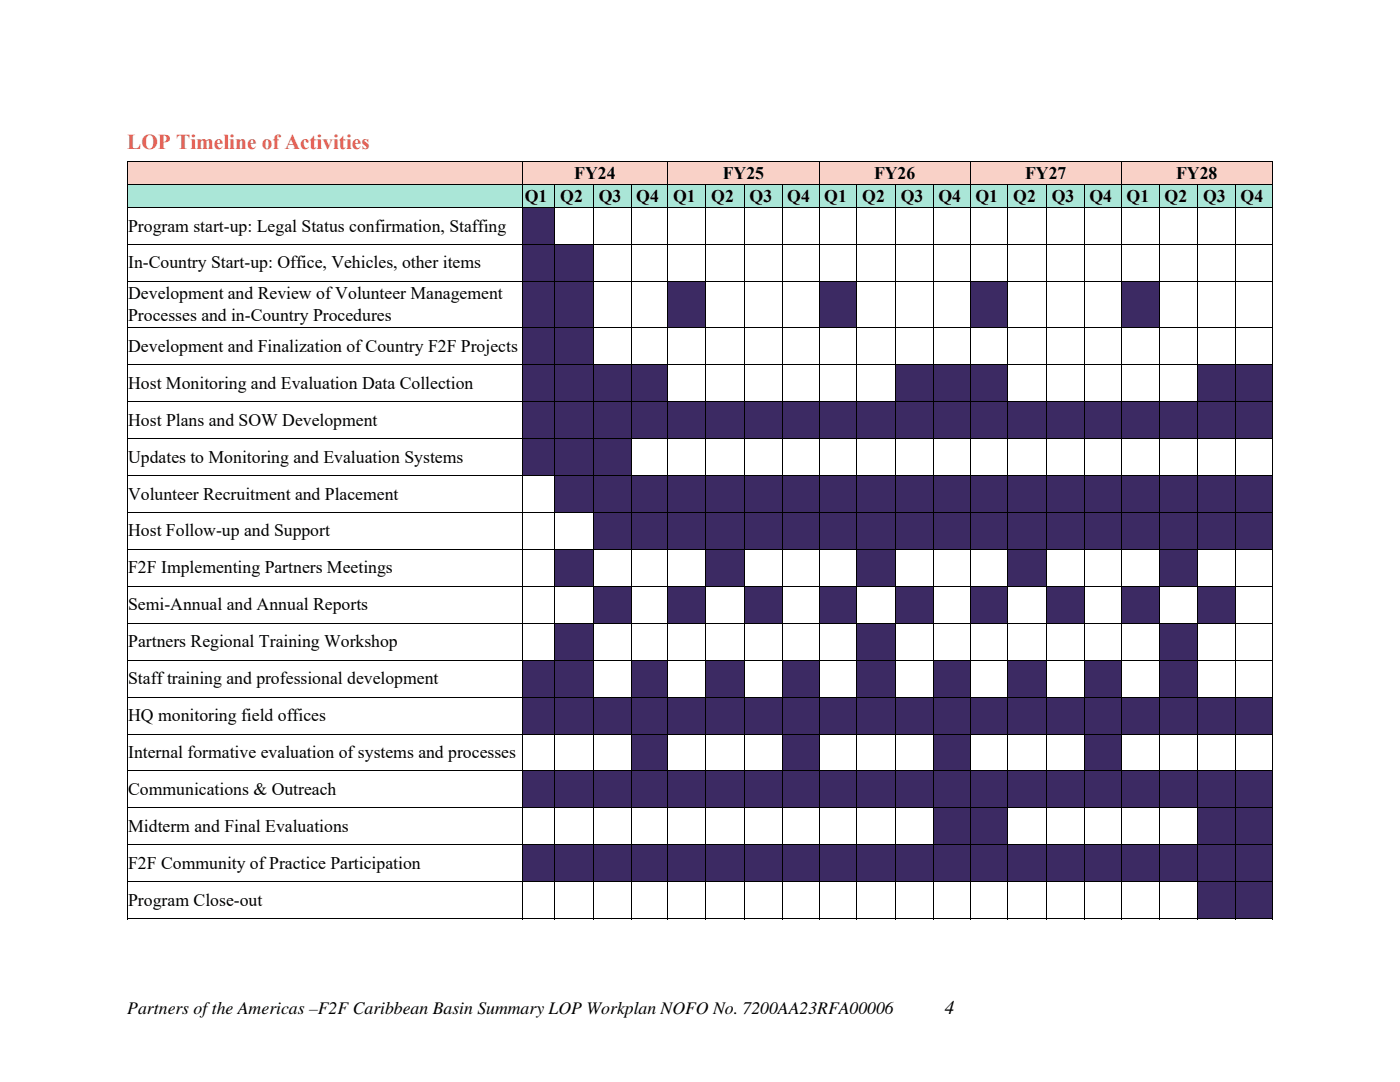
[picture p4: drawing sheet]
<svg xmlns="http://www.w3.org/2000/svg" width="279mm" height="216mm" viewBox="0 0 279 216" stroke-linecap="round" stroke-linejoin="round" font-family="sans-serif">
<defs><g id="words">
<text font-size="4.2" fill="#e46054" x="25.4" y="29.7">LOP Timeline of Activities PLAN TIMELINE OF ACTIVITIES</text>
<text font-size="3.9" x="188.6" y="202.4">4</text>
<g font-size="3.5">
<text x="114.6" y="35.7">FY24</text>
<text x="144.3" y="35.7">FY25</text>
<text x="174.4" y="35.7">FY26</text>
<text x="204.6" y="35.7">FY27</text>
<text x="234.7" y="35.7">FY28</text>
<text x="104.7" y="40.2">Q1</text>
<text x="111.8" y="40.2">Q2</text>
<text x="119.5" y="40.2">Q3</text>
<text x="127" y="40.2">Q4</text>
<text x="134.3" y="40.2">Q1</text>
<text x="141.9" y="40.2">Q2</text>
<text x="149.6" y="40.2">Q3</text>
<text x="157.1" y="40.2">Q4</text>
<text x="164.5" y="40.2">Q1</text>
<text x="172.1" y="40.2">Q2</text>
<text x="179.7" y="40.2">Q3</text>
<text x="187.3" y="40.2">Q4</text>
<text x="194.7" y="40.2">Q1</text>
<text x="202.2" y="40.2">Q2</text>
<text x="209.9" y="40.2">Q3</text>
<text x="217.4" y="40.2">Q4</text>
<text x="224.8" y="40.2">Q1</text>
<text x="232.4" y="40.2">Q2</text>
<text x="240.1" y="40.2">Q3</text>
<text x="247.6" y="40.2">Q4</text>
<text x="25.6" y="46.2">Program start-up: Legal Status confirmation, Staffing</text>
<text x="25.6" y="53.6">In-Country Start-up: Office, Vehicles, other items</text>
<text x="25.6" y="59.7">Development and Review of Volunteer Management</text>
<text x="25.6" y="64.1">Processes and in-Country Procedures</text>
<text x="25.6" y="70.2">Development and Finalization of Country F2F Projects</text>
<text x="25.6" y="77.6">Host Monitoring and Evaluation Data Collection</text>
<text x="25.6" y="84.9">Host Plans and SOW Development</text>
<text x="25.6" y="92.3">Updates to Monitoring and Evaluation Systems</text>
<text x="25.6" y="99.7">Volunteer Recruitment and Placement</text>
<text x="25.6" y="107">Host Follow-up and Support</text>
<text x="25.6" y="114.4">F2F Implementing Partners Meetings</text>
<text x="25.6" y="121.8">Semi-Annual and Annual Reports</text>
<text x="25.6" y="129.2">Partners Regional Training Workshop</text>
<text x="25.6" y="136.5">Staff training and professional development</text>
<text x="25.6" y="143.9">HQ monitoring field offices</text>
<text x="25.6" y="151.3">Internal formative evaluation of systems and processes</text>
<text x="25.6" y="158.6">Communications &amp; Outreach</text>
<text x="25.6" y="166">Midterm and Final Evaluations</text>
<text x="25.6" y="173.4">F2F Community of Practice Participation</text>
<text x="25.6" y="180.8">Program Close-out</text>
<text x="25.4" y="202.4">Partners of the Americas –F2F Caribbean Basin Summary LOP Workplan NOFO No. 7200AA23RFA00006</text>
</g>
</g></defs>
<g fill="#f9d1c7">
<path d="M25.6 32.4h78.5v4.4h-78.5z"/>
<path d="M104.3 32.4h28.9v4.4h-28.9z"/>
<path d="M133.4 32.4h30v4.4h-30z"/>
<path d="M163.6 32.4h30v4.4h-30z"/>
<path d="M193.7 32.4h30v4.4h-30z"/>
<path d="M223.9 32.4h29.9v4.4h-29.9z"/>
</g>
<path d="M25.4 32.2h.2v.2h-.2zM253.8 32.2h.2v.2h-.2z" fill="#000"/>
<path d="M25.4 32.3h228.6M25.5 32.4v4.4M104.2 32.4v4.4M133.3 32.4v4.4M163.5 32.4v4.4M193.7 32.4v4.4M223.8 32.4v4.4M253.9 32.4v4.4" fill="none" stroke="#000" stroke-width=".2"/>
<g fill="#aae6d7">
<path d="M25.6 36.9h78.5v4.4h-78.5z"/>
<path d="M104.3 36.9h6.3v4.4h-6.3z"/>
<path d="M110.8 36.9h7.5v4.4h-7.5z"/>
<path d="M118.5 36.9h7.5v4.4h-7.5z"/>
<path d="M126.1 36.9h7.1v4.4h-7.1z"/>
<path d="M133.4 36.9h7.3v4.4h-7.3z"/>
<path d="M140.9 36.9h7.5v4.4h-7.5z"/>
<path d="M148.6 36.9h7.5v4.4h-7.5z"/>
<path d="M156.3 36.9h7.1v4.4h-7.1z"/>
<path d="M163.6 36.9h7.3v4.4h-7.3z"/>
<path d="M171 36.9h7.5v4.4h-7.5z"/>
<path d="M178.7 36.9h7.5v4.4h-7.5z"/>
<path d="M186.4 36.9h7.2v4.4h-7.2z"/>
<path d="M193.7 36.9h7.3v4.4h-7.3z"/>
<path d="M201.2 36.9h7.5v4.4h-7.5z"/>
<path d="M208.9 36.9h7.5v4.4h-7.5z"/>
<path d="M216.5 36.9h7.2v4.4h-7.2z"/>
<path d="M223.9 36.9h7.3v4.4h-7.3z"/>
<path d="M231.4 36.9h7.5v4.4h-7.5z"/>
<path d="M239.1 36.9h7.4v4.4h-7.4z"/>
<path d="M246.7 36.9h7.1v4.4h-7.1z"/>
</g>
<g fill="none" stroke="#000" stroke-width=".2">
<path d="M25.4 36.9h228.6M25.5 36.9v4.4M104.2 36.9v4.4M110.7 36.9v4.4M118.4 36.9v4.4M126 36.9v4.4M133.3 36.9v4.4M140.8 36.9v4.4M148.5 36.9v4.4M156.2 36.9v4.4M163.5 36.9v4.4M171 36.9v4.4"/>
<path d="M178.6 36.9v4.4M186.3 36.9v4.4M193.7 36.9v4.4M201.1 36.9v4.4M208.8 36.9v4.4M216.5 36.9v4.4M223.8 36.9v4.4M231.3 36.9v4.4M239 36.9v4.4M246.7 36.9v4.4M253.9 36.9v4.4"/>
</g>
<g fill="#3c2a63">
<path d="M104.3 41.5h6.3v7.2h-6.3z"/>
<path d="M104.3 42.9h6.3v4.4h-6.3z"/>
</g>
<g fill="none" stroke="#000" stroke-width=".2">
<path d="M25.4 41.4h228.6M25.5 41.5v7.2M104.2 41.5v7.2M110.7 41.5v7.2M118.4 41.5v7.2M126 41.5v7.2M133.3 41.5v7.2M140.8 41.5v7.2M148.5 41.5v7.2M156.2 41.5v7.2M163.5 41.5v7.2M171 41.5v7.2"/>
<path d="M178.6 41.5v7.2M186.3 41.5v7.2M193.7 41.5v7.2M201.1 41.5v7.2M208.8 41.5v7.2M216.5 41.5v7.2M223.8 41.5v7.2M231.3 41.5v7.2M239 41.5v7.2M246.7 41.5v7.2M253.9 41.5v7.2"/>
</g>
<g fill="#3c2a63">
<path d="M104.3 48.9h6.3v7.2h-6.3z"/>
<path d="M104.3 50.3h6.3v4.4h-6.3z"/>
<path d="M110.8 48.9h7.5v7.2h-7.5z"/>
<path d="M110.8 50.3h7.5v4.4h-7.5z"/>
</g>
<g fill="none" stroke="#000" stroke-width=".2">
<path d="M25.4 48.8h228.6M25.5 48.9v7.2M104.2 48.9v7.2M110.7 48.9v7.2M118.4 48.9v7.2M126 48.9v7.2M133.3 48.9v7.2M140.8 48.9v7.2M148.5 48.9v7.2M156.2 48.9v7.2M163.5 48.9v7.2M171 48.9v7.2"/>
<path d="M178.6 48.9v7.2M186.3 48.9v7.2M193.7 48.9v7.2M201.1 48.9v7.2M208.8 48.9v7.2M216.5 48.9v7.2M223.8 48.9v7.2M231.3 48.9v7.2M239 48.9v7.2M246.7 48.9v7.2M253.9 48.9v7.2"/>
</g>
<g fill="#3c2a63">
<path d="M104.3 56.2h6.3v9.1h-6.3z"/>
<path d="M104.3 58.6h6.3v4.3h-6.3z"/>
<path d="M110.8 56.2h7.5v9.1h-7.5z"/>
<path d="M110.8 58.6h7.5v4.3h-7.5z"/>
<path d="M133.4 56.2h7.3v9.1h-7.3z"/>
<path d="M133.4 58.6h7.3v4.3h-7.3z"/>
<path d="M163.6 56.2h7.3v9.1h-7.3z"/>
<path d="M163.6 58.6h7.3v4.3h-7.3z"/>
<path d="M193.7 56.2h7.3v9.1h-7.3z"/>
<path d="M193.7 58.6h7.3v4.3h-7.3z"/>
<path d="M223.9 56.2h7.3v9.1h-7.3z"/>
<path d="M223.9 58.6h7.3v4.3h-7.3z"/>
</g>
<g fill="none" stroke="#000" stroke-width=".2">
<path d="M25.4 56.2h228.6M25.5 56.2v9.1M104.2 56.2v9.1M110.7 56.2v9.1M118.4 56.2v9.1M126 56.2v9.1M133.3 56.2v9.1M140.8 56.2v9.1M148.5 56.2v9.1M156.2 56.2v9.1M163.5 56.2v9.1M171 56.2v9.1"/>
<path d="M178.6 56.2v9.1M186.3 56.2v9.1M193.7 56.2v9.1M201.1 56.2v9.1M208.8 56.2v9.1M216.5 56.2v9.1M223.8 56.2v9.1M231.3 56.2v9.1M239 56.2v9.1M246.7 56.2v9.1M253.9 56.2v9.1"/>
</g>
<g fill="#3c2a63">
<path d="M104.3 65.5h6.3v7.2h-6.3z"/>
<path d="M104.3 66.9h6.3v4.3h-6.3z"/>
<path d="M110.8 65.5h7.5v7.2h-7.5z"/>
<path d="M110.8 66.9h7.5v4.3h-7.5z"/>
</g>
<g fill="none" stroke="#000" stroke-width=".2">
<path d="M25.4 65.4h228.6M25.5 65.4v7.3M104.2 65.4v7.3M110.7 65.4v7.3M118.4 65.4v7.3M126 65.4v7.3M133.3 65.4v7.3M140.8 65.4v7.3M148.5 65.4v7.3M156.2 65.4v7.3M163.5 65.4v7.3M171 65.4v7.3"/>
<path d="M178.6 65.4v7.3M186.3 65.4v7.3M193.7 65.4v7.3M201.1 65.4v7.3M208.8 65.4v7.3M216.5 65.4v7.3M223.8 65.4v7.3M231.3 65.4v7.3M239 65.4v7.3M246.7 65.4v7.3M253.9 65.4v7.3"/>
</g>
<g fill="#3c2a63">
<path d="M104.3 72.8h6.3v7.2h-6.3z"/>
<path d="M104.3 74.3h6.3v4.3h-6.3z"/>
<path d="M110.8 72.8h7.5v7.2h-7.5z"/>
<path d="M110.8 74.3h7.5v4.3h-7.5z"/>
<path d="M118.5 72.8h7.5v7.2h-7.5z"/>
<path d="M118.5 74.3h7.5v4.3h-7.5z"/>
<path d="M126.1 72.8h7.1v7.2h-7.1z"/>
<path d="M126.1 74.3h7.1v4.3h-7.1z"/>
<path d="M178.7 72.8h7.5v7.2h-7.5z"/>
<path d="M178.7 74.3h7.5v4.3h-7.5z"/>
<path d="M186.4 72.8h7.2v7.2h-7.2z"/>
<path d="M186.4 74.3h7.2v4.3h-7.2z"/>
<path d="M193.7 72.8h7.3v7.2h-7.3z"/>
<path d="M193.7 74.3h7.3v4.3h-7.3z"/>
<path d="M239.1 72.8h7.4v7.2h-7.4z"/>
<path d="M239.1 74.3h7.4v4.3h-7.4z"/>
<path d="M246.7 72.8h7.1v7.2h-7.1z"/>
<path d="M246.7 74.3h7.1v4.3h-7.1z"/>
</g>
<g fill="none" stroke="#000" stroke-width=".2">
<path d="M25.4 72.7h228.6M25.5 72.8v7.2M104.2 72.8v7.2M110.7 72.8v7.2M118.4 72.8v7.2M126 72.8v7.2M133.3 72.8v7.2M140.8 72.8v7.2M148.5 72.8v7.2M156.2 72.8v7.2M163.5 72.8v7.2M171 72.8v7.2"/>
<path d="M178.6 72.8v7.2M186.3 72.8v7.2M193.7 72.8v7.2M201.1 72.8v7.2M208.8 72.8v7.2M216.5 72.8v7.2M223.8 72.8v7.2M231.3 72.8v7.2M239 72.8v7.2M246.7 72.8v7.2M253.9 72.8v7.2"/>
</g>
<g fill="#3c2a63">
<path d="M104.3 80.2h6.3v7.2h-6.3z"/>
<path d="M104.3 81.6h6.3v4.4h-6.3z"/>
<path d="M110.8 80.2h7.5v7.2h-7.5z"/>
<path d="M110.8 81.6h7.5v4.4h-7.5z"/>
<path d="M118.5 80.2h7.5v7.2h-7.5z"/>
<path d="M118.5 81.6h7.5v4.4h-7.5z"/>
<path d="M126.1 80.2h7.1v7.2h-7.1z"/>
<path d="M126.1 81.6h7.1v4.4h-7.1z"/>
<path d="M133.4 80.2h7.3v7.2h-7.3z"/>
<path d="M133.4 81.6h7.3v4.4h-7.3z"/>
<path d="M140.9 80.2h7.5v7.2h-7.5z"/>
<path d="M140.9 81.6h7.5v4.4h-7.5z"/>
<path d="M148.6 80.2h7.5v7.2h-7.5z"/>
<path d="M148.6 81.6h7.5v4.4h-7.5z"/>
<path d="M156.3 80.2h7.1v7.2h-7.1z"/>
<path d="M156.3 81.6h7.1v4.4h-7.1z"/>
<path d="M163.6 80.2h7.3v7.2h-7.3z"/>
<path d="M163.6 81.6h7.3v4.4h-7.3z"/>
<path d="M171 80.2h7.5v7.2h-7.5z"/>
<path d="M171 81.6h7.5v4.4h-7.5z"/>
<path d="M178.7 80.2h7.5v7.2h-7.5z"/>
<path d="M178.7 81.6h7.5v4.4h-7.5z"/>
<path d="M186.4 80.2h7.2v7.2h-7.2z"/>
<path d="M186.4 81.6h7.2v4.4h-7.2z"/>
<path d="M193.7 80.2h7.3v7.2h-7.3z"/>
<path d="M193.7 81.6h7.3v4.4h-7.3z"/>
<path d="M201.2 80.2h7.5v7.2h-7.5z"/>
<path d="M201.2 81.6h7.5v4.4h-7.5z"/>
<path d="M208.9 80.2h7.5v7.2h-7.5z"/>
<path d="M208.9 81.6h7.5v4.4h-7.5z"/>
<path d="M216.5 80.2h7.2v7.2h-7.2z"/>
<path d="M216.5 81.6h7.2v4.4h-7.2z"/>
<path d="M223.9 80.2h7.3v7.2h-7.3z"/>
<path d="M223.9 81.6h7.3v4.4h-7.3z"/>
<path d="M231.4 80.2h7.5v7.2h-7.5z"/>
<path d="M231.4 81.6h7.5v4.4h-7.5z"/>
<path d="M239.1 80.2h7.4v7.2h-7.4z"/>
<path d="M239.1 81.6h7.4v4.4h-7.4z"/>
<path d="M246.7 80.2h7.1v7.2h-7.1z"/>
<path d="M246.7 81.6h7.1v4.4h-7.1z"/>
</g>
<g fill="none" stroke="#000" stroke-width=".2">
<path d="M25.4 80.1h228.6M25.5 80.2v7.2M104.2 80.2v7.2M110.7 80.2v7.2M118.4 80.2v7.2M126 80.2v7.2M133.3 80.2v7.2M140.8 80.2v7.2M148.5 80.2v7.2M156.2 80.2v7.2M163.5 80.2v7.2M171 80.2v7.2"/>
<path d="M178.6 80.2v7.2M186.3 80.2v7.2M193.7 80.2v7.2M201.1 80.2v7.2M208.8 80.2v7.2M216.5 80.2v7.2M223.8 80.2v7.2M231.3 80.2v7.2M239 80.2v7.2M246.7 80.2v7.2M253.9 80.2v7.2"/>
</g>
<g fill="#3c2a63">
<path d="M104.3 87.6h6.3v7.2h-6.3z"/>
<path d="M104.3 89h6.3v4.4h-6.3z"/>
<path d="M110.8 87.6h7.5v7.2h-7.5z"/>
<path d="M110.8 89h7.5v4.4h-7.5z"/>
<path d="M118.5 87.6h7.5v7.2h-7.5z"/>
<path d="M118.5 89h7.5v4.4h-7.5z"/>
</g>
<g fill="none" stroke="#000" stroke-width=".2">
<path d="M25.4 87.5h228.6M25.5 87.6v7.2M104.2 87.6v7.2M110.7 87.6v7.2M118.4 87.6v7.2M126 87.6v7.2M133.3 87.6v7.2M140.8 87.6v7.2M148.5 87.6v7.2M156.2 87.6v7.2M163.5 87.6v7.2M171 87.6v7.2"/>
<path d="M178.6 87.6v7.2M186.3 87.6v7.2M193.7 87.6v7.2M201.1 87.6v7.2M208.8 87.6v7.2M216.5 87.6v7.2M223.8 87.6v7.2M231.3 87.6v7.2M239 87.6v7.2M246.7 87.6v7.2M253.9 87.6v7.2"/>
</g>
<g fill="#3c2a63">
<path d="M110.8 95h7.5v7.2h-7.5z"/>
<path d="M110.8 96.4h7.5v4.4h-7.5z"/>
<path d="M118.5 95h7.5v7.2h-7.5z"/>
<path d="M118.5 96.4h7.5v4.4h-7.5z"/>
<path d="M126.1 95h7.1v7.2h-7.1z"/>
<path d="M126.1 96.4h7.1v4.4h-7.1z"/>
<path d="M133.4 95h7.3v7.2h-7.3z"/>
<path d="M133.4 96.4h7.3v4.4h-7.3z"/>
<path d="M140.9 95h7.5v7.2h-7.5z"/>
<path d="M140.9 96.4h7.5v4.4h-7.5z"/>
<path d="M148.6 95h7.5v7.2h-7.5z"/>
<path d="M148.6 96.4h7.5v4.4h-7.5z"/>
<path d="M156.3 95h7.1v7.2h-7.1z"/>
<path d="M156.3 96.4h7.1v4.4h-7.1z"/>
<path d="M163.6 95h7.3v7.2h-7.3z"/>
<path d="M163.6 96.4h7.3v4.4h-7.3z"/>
<path d="M171 95h7.5v7.2h-7.5z"/>
<path d="M171 96.4h7.5v4.4h-7.5z"/>
<path d="M178.7 95h7.5v7.2h-7.5z"/>
<path d="M178.7 96.4h7.5v4.4h-7.5z"/>
<path d="M186.4 95h7.2v7.2h-7.2z"/>
<path d="M186.4 96.4h7.2v4.4h-7.2z"/>
<path d="M193.7 95h7.3v7.2h-7.3z"/>
<path d="M193.7 96.4h7.3v4.4h-7.3z"/>
<path d="M201.2 95h7.5v7.2h-7.5z"/>
<path d="M201.2 96.4h7.5v4.4h-7.5z"/>
<path d="M208.9 95h7.5v7.2h-7.5z"/>
<path d="M208.9 96.4h7.5v4.4h-7.5z"/>
<path d="M216.5 95h7.2v7.2h-7.2z"/>
<path d="M216.5 96.4h7.2v4.4h-7.2z"/>
<path d="M223.9 95h7.3v7.2h-7.3z"/>
<path d="M223.9 96.4h7.3v4.4h-7.3z"/>
<path d="M231.4 95h7.5v7.2h-7.5z"/>
<path d="M231.4 96.4h7.5v4.4h-7.5z"/>
<path d="M239.1 95h7.4v7.2h-7.4z"/>
<path d="M239.1 96.4h7.4v4.4h-7.4z"/>
<path d="M246.7 95h7.1v7.2h-7.1z"/>
<path d="M246.7 96.4h7.1v4.4h-7.1z"/>
</g>
<g fill="none" stroke="#000" stroke-width=".2">
<path d="M25.4 94.9h228.6M25.5 95v7.2M104.2 95v7.2M110.7 95v7.2M118.4 95v7.2M126 95v7.2M133.3 95v7.2M140.8 95v7.2M148.5 95v7.2M156.2 95v7.2M163.5 95v7.2M171 95v7.2"/>
<path d="M178.6 95v7.2M186.3 95v7.2M193.7 95v7.2M201.1 95v7.2M208.8 95v7.2M216.5 95v7.2M223.8 95v7.2M231.3 95v7.2M239 95v7.2M246.7 95v7.2M253.9 95v7.2"/>
</g>
<g fill="#3c2a63">
<path d="M118.5 102.3h7.5v7.2h-7.5z"/>
<path d="M118.5 103.7h7.5v4.4h-7.5z"/>
<path d="M126.1 102.3h7.1v7.2h-7.1z"/>
<path d="M126.1 103.7h7.1v4.4h-7.1z"/>
<path d="M133.4 102.3h7.3v7.2h-7.3z"/>
<path d="M133.4 103.7h7.3v4.4h-7.3z"/>
<path d="M140.9 102.3h7.5v7.2h-7.5z"/>
<path d="M140.9 103.7h7.5v4.4h-7.5z"/>
<path d="M148.6 102.3h7.5v7.2h-7.5z"/>
<path d="M148.6 103.7h7.5v4.4h-7.5z"/>
<path d="M156.3 102.3h7.1v7.2h-7.1z"/>
<path d="M156.3 103.7h7.1v4.4h-7.1z"/>
<path d="M163.6 102.3h7.3v7.2h-7.3z"/>
<path d="M163.6 103.7h7.3v4.4h-7.3z"/>
<path d="M171 102.3h7.5v7.2h-7.5z"/>
<path d="M171 103.7h7.5v4.4h-7.5z"/>
<path d="M178.7 102.3h7.5v7.2h-7.5z"/>
<path d="M178.7 103.7h7.5v4.4h-7.5z"/>
<path d="M186.4 102.3h7.2v7.2h-7.2z"/>
<path d="M186.4 103.7h7.2v4.4h-7.2z"/>
<path d="M193.7 102.3h7.3v7.2h-7.3z"/>
<path d="M193.7 103.7h7.3v4.4h-7.3z"/>
<path d="M201.2 102.3h7.5v7.2h-7.5z"/>
<path d="M201.2 103.7h7.5v4.4h-7.5z"/>
<path d="M208.9 102.3h7.5v7.2h-7.5z"/>
<path d="M208.9 103.7h7.5v4.4h-7.5z"/>
<path d="M216.5 102.3h7.2v7.2h-7.2z"/>
<path d="M216.5 103.7h7.2v4.4h-7.2z"/>
<path d="M223.9 102.3h7.3v7.2h-7.3z"/>
<path d="M223.9 103.7h7.3v4.4h-7.3z"/>
<path d="M231.4 102.3h7.5v7.2h-7.5z"/>
<path d="M231.4 103.7h7.5v4.4h-7.5z"/>
<path d="M239.1 102.3h7.4v7.2h-7.4z"/>
<path d="M239.1 103.7h7.4v4.4h-7.4z"/>
<path d="M246.7 102.3h7.1v7.2h-7.1z"/>
<path d="M246.7 103.7h7.1v4.4h-7.1z"/>
</g>
<g fill="none" stroke="#000" stroke-width=".2">
<path d="M25.4 102.2h228.6M25.5 102.3v7.2M104.2 102.3v7.2M110.7 102.3v7.2M118.4 102.3v7.2M126 102.3v7.2M133.3 102.3v7.2M140.8 102.3v7.2M148.5 102.3v7.2M156.2 102.3v7.2M163.5 102.3v7.2M171 102.3v7.2"/>
<path d="M178.6 102.3v7.2M186.3 102.3v7.2M193.7 102.3v7.2M201.1 102.3v7.2M208.8 102.3v7.2M216.5 102.3v7.2M223.8 102.3v7.2M231.3 102.3v7.2M239 102.3v7.2M246.7 102.3v7.2M253.9 102.3v7.2"/>
</g>
<g fill="#3c2a63">
<path d="M110.8 109.7h7.5v7.2h-7.5z"/>
<path d="M110.8 111.1h7.5v4.4h-7.5z"/>
<path d="M140.9 109.7h7.5v7.2h-7.5z"/>
<path d="M140.9 111.1h7.5v4.4h-7.5z"/>
<path d="M171 109.7h7.5v7.2h-7.5z"/>
<path d="M171 111.1h7.5v4.4h-7.5z"/>
<path d="M201.2 109.7h7.5v7.2h-7.5z"/>
<path d="M201.2 111.1h7.5v4.4h-7.5z"/>
<path d="M231.4 109.7h7.5v7.2h-7.5z"/>
<path d="M231.4 111.1h7.5v4.4h-7.5z"/>
</g>
<g fill="none" stroke="#000" stroke-width=".2">
<path d="M25.4 109.6h228.6M25.5 109.7v7.2M104.2 109.7v7.2M110.7 109.7v7.2M118.4 109.7v7.2M126 109.7v7.2M133.3 109.7v7.2M140.8 109.7v7.2M148.5 109.7v7.2M156.2 109.7v7.2M163.5 109.7v7.2M171 109.7v7.2"/>
<path d="M178.6 109.7v7.2M186.3 109.7v7.2M193.7 109.7v7.2M201.1 109.7v7.2M208.8 109.7v7.2M216.5 109.7v7.2M223.8 109.7v7.2M231.3 109.7v7.2M239 109.7v7.2M246.7 109.7v7.2M253.9 109.7v7.2"/>
</g>
<g fill="#3c2a63">
<path d="M118.5 117.1h7.5v7.2h-7.5z"/>
<path d="M118.5 118.5h7.5v4.4h-7.5z"/>
<path d="M133.4 117.1h7.3v7.2h-7.3z"/>
<path d="M133.4 118.5h7.3v4.4h-7.3z"/>
<path d="M148.6 117.1h7.5v7.2h-7.5z"/>
<path d="M148.6 118.5h7.5v4.4h-7.5z"/>
<path d="M163.6 117.1h7.3v7.2h-7.3z"/>
<path d="M163.6 118.5h7.3v4.4h-7.3z"/>
<path d="M178.7 117.1h7.5v7.2h-7.5z"/>
<path d="M178.7 118.5h7.5v4.4h-7.5z"/>
<path d="M193.7 117.1h7.3v7.2h-7.3z"/>
<path d="M193.7 118.5h7.3v4.4h-7.3z"/>
<path d="M208.9 117.1h7.5v7.2h-7.5z"/>
<path d="M208.9 118.5h7.5v4.4h-7.5z"/>
<path d="M223.9 117.1h7.3v7.2h-7.3z"/>
<path d="M223.9 118.5h7.3v4.4h-7.3z"/>
<path d="M239.1 117.1h7.4v7.2h-7.4z"/>
<path d="M239.1 118.5h7.4v4.4h-7.4z"/>
</g>
<g fill="none" stroke="#000" stroke-width=".2">
<path d="M25.4 117h228.6M25.5 117.1v7.2M104.2 117.1v7.2M110.7 117.1v7.2M118.4 117.1v7.2M126 117.1v7.2M133.3 117.1v7.2M140.8 117.1v7.2M148.5 117.1v7.2M156.2 117.1v7.2M163.5 117.1v7.2M171 117.1v7.2"/>
<path d="M178.6 117.1v7.2M186.3 117.1v7.2M193.7 117.1v7.2M201.1 117.1v7.2M208.8 117.1v7.2M216.5 117.1v7.2M223.8 117.1v7.2M231.3 117.1v7.2M239 117.1v7.2M246.7 117.1v7.2M253.9 117.1v7.2"/>
</g>
<g fill="#3c2a63">
<path d="M110.8 124.4h7.5v7.2h-7.5z"/>
<path d="M110.8 125.9h7.5v4.3h-7.5z"/>
<path d="M171 124.4h7.5v7.2h-7.5z"/>
<path d="M171 125.9h7.5v4.3h-7.5z"/>
<path d="M231.4 124.4h7.5v7.2h-7.5z"/>
<path d="M231.4 125.9h7.5v4.3h-7.5z"/>
</g>
<g fill="none" stroke="#000" stroke-width=".2">
<path d="M25.4 124.4h228.6M25.5 124.4v7.2M104.2 124.4v7.2M110.7 124.4v7.2M118.4 124.4v7.2M126 124.4v7.2M133.3 124.4v7.2M140.8 124.4v7.2M148.5 124.4v7.2M156.2 124.4v7.2M163.5 124.4v7.2M171 124.4v7.2"/>
<path d="M178.6 124.4v7.2M186.3 124.4v7.2M193.7 124.4v7.2M201.1 124.4v7.2M208.8 124.4v7.2M216.5 124.4v7.2M223.8 124.4v7.2M231.3 124.4v7.2M239 124.4v7.2M246.7 124.4v7.2M253.9 124.4v7.2"/>
</g>
<g fill="#3c2a63">
<path d="M104.3 131.8h6.3v7.2h-6.3z"/>
<path d="M104.3 133.2h6.3v4.4h-6.3z"/>
<path d="M110.8 131.8h7.5v7.2h-7.5z"/>
<path d="M110.8 133.2h7.5v4.4h-7.5z"/>
<path d="M126.1 131.8h7.1v7.2h-7.1z"/>
<path d="M126.1 133.2h7.1v4.4h-7.1z"/>
<path d="M140.9 131.8h7.5v7.2h-7.5z"/>
<path d="M140.9 133.2h7.5v4.4h-7.5z"/>
<path d="M156.3 131.8h7.1v7.2h-7.1z"/>
<path d="M156.3 133.2h7.1v4.4h-7.1z"/>
<path d="M171 131.8h7.5v7.2h-7.5z"/>
<path d="M171 133.2h7.5v4.4h-7.5z"/>
<path d="M186.4 131.8h7.2v7.2h-7.2z"/>
<path d="M186.4 133.2h7.2v4.4h-7.2z"/>
<path d="M201.2 131.8h7.5v7.2h-7.5z"/>
<path d="M201.2 133.2h7.5v4.4h-7.5z"/>
<path d="M216.5 131.8h7.2v7.2h-7.2z"/>
<path d="M216.5 133.2h7.2v4.4h-7.2z"/>
<path d="M231.4 131.8h7.5v7.2h-7.5z"/>
<path d="M231.4 133.2h7.5v4.4h-7.5z"/>
</g>
<g fill="none" stroke="#000" stroke-width=".2">
<path d="M25.4 131.7h228.6M25.5 131.8v7.2M104.2 131.8v7.2M110.7 131.8v7.2M118.4 131.8v7.2M126 131.8v7.2M133.3 131.8v7.2M140.8 131.8v7.2M148.5 131.8v7.2M156.2 131.8v7.2M163.5 131.8v7.2M171 131.8v7.2"/>
<path d="M178.6 131.8v7.2M186.3 131.8v7.2M193.7 131.8v7.2M201.1 131.8v7.2M208.8 131.8v7.2M216.5 131.8v7.2M223.8 131.8v7.2M231.3 131.8v7.2M239 131.8v7.2M246.7 131.8v7.2M253.9 131.8v7.2"/>
</g>
<g fill="#3c2a63">
<path d="M104.3 139.2h6.3v7.2h-6.3z"/>
<path d="M104.3 140.6h6.3v4.4h-6.3z"/>
<path d="M110.8 139.2h7.5v7.2h-7.5z"/>
<path d="M110.8 140.6h7.5v4.4h-7.5z"/>
<path d="M118.5 139.2h7.5v7.2h-7.5z"/>
<path d="M118.5 140.6h7.5v4.4h-7.5z"/>
<path d="M126.1 139.2h7.1v7.2h-7.1z"/>
<path d="M126.1 140.6h7.1v4.4h-7.1z"/>
<path d="M133.4 139.2h7.3v7.2h-7.3z"/>
<path d="M133.4 140.6h7.3v4.4h-7.3z"/>
<path d="M140.9 139.2h7.5v7.2h-7.5z"/>
<path d="M140.9 140.6h7.5v4.4h-7.5z"/>
<path d="M148.6 139.2h7.5v7.2h-7.5z"/>
<path d="M148.6 140.6h7.5v4.4h-7.5z"/>
<path d="M156.3 139.2h7.1v7.2h-7.1z"/>
<path d="M156.3 140.6h7.1v4.4h-7.1z"/>
<path d="M163.6 139.2h7.3v7.2h-7.3z"/>
<path d="M163.6 140.6h7.3v4.4h-7.3z"/>
<path d="M171 139.2h7.5v7.2h-7.5z"/>
<path d="M171 140.6h7.5v4.4h-7.5z"/>
<path d="M178.7 139.2h7.5v7.2h-7.5z"/>
<path d="M178.7 140.6h7.5v4.4h-7.5z"/>
<path d="M186.4 139.2h7.2v7.2h-7.2z"/>
<path d="M186.4 140.6h7.2v4.4h-7.2z"/>
<path d="M193.7 139.2h7.3v7.2h-7.3z"/>
<path d="M193.7 140.6h7.3v4.4h-7.3z"/>
<path d="M201.2 139.2h7.5v7.2h-7.5z"/>
<path d="M201.2 140.6h7.5v4.4h-7.5z"/>
<path d="M208.9 139.2h7.5v7.2h-7.5z"/>
<path d="M208.9 140.6h7.5v4.4h-7.5z"/>
<path d="M216.5 139.2h7.2v7.2h-7.2z"/>
<path d="M216.5 140.6h7.2v4.4h-7.2z"/>
<path d="M223.9 139.2h7.3v7.2h-7.3z"/>
<path d="M223.9 140.6h7.3v4.4h-7.3z"/>
<path d="M231.4 139.2h7.5v7.2h-7.5z"/>
<path d="M231.4 140.6h7.5v4.4h-7.5z"/>
<path d="M239.1 139.2h7.4v7.2h-7.4z"/>
<path d="M239.1 140.6h7.4v4.4h-7.4z"/>
<path d="M246.7 139.2h7.1v7.2h-7.1z"/>
<path d="M246.7 140.6h7.1v4.4h-7.1z"/>
</g>
<g fill="none" stroke="#000" stroke-width=".2">
<path d="M25.4 139.1h228.6M25.5 139.2v7.2M104.2 139.2v7.2M110.7 139.2v7.2M118.4 139.2v7.2M126 139.2v7.2M133.3 139.2v7.2M140.8 139.2v7.2M148.5 139.2v7.2M156.2 139.2v7.2M163.5 139.2v7.2M171 139.2v7.2"/>
<path d="M178.6 139.2v7.2M186.3 139.2v7.2M193.7 139.2v7.2M201.1 139.2v7.2M208.8 139.2v7.2M216.5 139.2v7.2M223.8 139.2v7.2M231.3 139.2v7.2M239 139.2v7.2M246.7 139.2v7.2M253.9 139.2v7.2"/>
</g>
<g fill="#3c2a63">
<path d="M126.1 146.6h7.1v7.2h-7.1z"/>
<path d="M126.1 148h7.1v4.4h-7.1z"/>
<path d="M156.3 146.6h7.1v7.2h-7.1z"/>
<path d="M156.3 148h7.1v4.4h-7.1z"/>
<path d="M186.4 146.6h7.2v7.2h-7.2z"/>
<path d="M186.4 148h7.2v4.4h-7.2z"/>
<path d="M216.5 146.6h7.2v7.2h-7.2z"/>
<path d="M216.5 148h7.2v4.4h-7.2z"/>
</g>
<g fill="none" stroke="#000" stroke-width=".2">
<path d="M25.4 146.5h228.6M25.5 146.6v7.2M104.2 146.6v7.2M110.7 146.6v7.2M118.4 146.6v7.2M126 146.6v7.2M133.3 146.6v7.2M140.8 146.6v7.2M148.5 146.6v7.2M156.2 146.6v7.2M163.5 146.6v7.2M171 146.6v7.2"/>
<path d="M178.6 146.6v7.2M186.3 146.6v7.2M193.7 146.6v7.2M201.1 146.6v7.2M208.8 146.6v7.2M216.5 146.6v7.2M223.8 146.6v7.2M231.3 146.6v7.2M239 146.6v7.2M246.7 146.6v7.2M253.9 146.6v7.2"/>
</g>
<g fill="#3c2a63">
<path d="M104.3 153.9h6.3v7.2h-6.3z"/>
<path d="M104.3 155.3h6.3v4.4h-6.3z"/>
<path d="M110.8 153.9h7.5v7.2h-7.5z"/>
<path d="M110.8 155.3h7.5v4.4h-7.5z"/>
<path d="M118.5 153.9h7.5v7.2h-7.5z"/>
<path d="M118.5 155.3h7.5v4.4h-7.5z"/>
<path d="M126.1 153.9h7.1v7.2h-7.1z"/>
<path d="M126.1 155.3h7.1v4.4h-7.1z"/>
<path d="M133.4 153.9h7.3v7.2h-7.3z"/>
<path d="M133.4 155.3h7.3v4.4h-7.3z"/>
<path d="M140.9 153.9h7.5v7.2h-7.5z"/>
<path d="M140.9 155.3h7.5v4.4h-7.5z"/>
<path d="M148.6 153.9h7.5v7.2h-7.5z"/>
<path d="M148.6 155.3h7.5v4.4h-7.5z"/>
<path d="M156.3 153.9h7.1v7.2h-7.1z"/>
<path d="M156.3 155.3h7.1v4.4h-7.1z"/>
<path d="M163.6 153.9h7.3v7.2h-7.3z"/>
<path d="M163.6 155.3h7.3v4.4h-7.3z"/>
<path d="M171 153.9h7.5v7.2h-7.5z"/>
<path d="M171 155.3h7.5v4.4h-7.5z"/>
<path d="M178.7 153.9h7.5v7.2h-7.5z"/>
<path d="M178.7 155.3h7.5v4.4h-7.5z"/>
<path d="M186.4 153.9h7.2v7.2h-7.2z"/>
<path d="M186.4 155.3h7.2v4.4h-7.2z"/>
<path d="M193.7 153.9h7.3v7.2h-7.3z"/>
<path d="M193.7 155.3h7.3v4.4h-7.3z"/>
<path d="M201.2 153.9h7.5v7.2h-7.5z"/>
<path d="M201.2 155.3h7.5v4.4h-7.5z"/>
<path d="M208.9 153.9h7.5v7.2h-7.5z"/>
<path d="M208.9 155.3h7.5v4.4h-7.5z"/>
<path d="M216.5 153.9h7.2v7.2h-7.2z"/>
<path d="M216.5 155.3h7.2v4.4h-7.2z"/>
<path d="M223.9 153.9h7.3v7.2h-7.3z"/>
<path d="M223.9 155.3h7.3v4.4h-7.3z"/>
<path d="M231.4 153.9h7.5v7.2h-7.5z"/>
<path d="M231.4 155.3h7.5v4.4h-7.5z"/>
<path d="M239.1 153.9h7.4v7.2h-7.4z"/>
<path d="M239.1 155.3h7.4v4.4h-7.4z"/>
<path d="M246.7 153.9h7.1v7.2h-7.1z"/>
<path d="M246.7 155.3h7.1v4.4h-7.1z"/>
</g>
<g fill="none" stroke="#000" stroke-width=".2">
<path d="M25.4 153.8h228.6M25.5 153.9v7.2M104.2 153.9v7.2M110.7 153.9v7.2M118.4 153.9v7.2M126 153.9v7.2M133.3 153.9v7.2M140.8 153.9v7.2M148.5 153.9v7.2M156.2 153.9v7.2M163.5 153.9v7.2M171 153.9v7.2"/>
<path d="M178.6 153.9v7.2M186.3 153.9v7.2M193.7 153.9v7.2M201.1 153.9v7.2M208.8 153.9v7.2M216.5 153.9v7.2M223.8 153.9v7.2M231.3 153.9v7.2M239 153.9v7.2M246.7 153.9v7.2M253.9 153.9v7.2"/>
</g>
<g fill="#3c2a63">
<path d="M186.4 161.3h7.2v7.2h-7.2z"/>
<path d="M186.4 162.7h7.2v4.4h-7.2z"/>
<path d="M193.7 161.3h7.3v7.2h-7.3z"/>
<path d="M193.7 162.7h7.3v4.4h-7.3z"/>
<path d="M239.1 161.3h7.4v7.2h-7.4z"/>
<path d="M239.1 162.7h7.4v4.4h-7.4z"/>
<path d="M246.7 161.3h7.1v7.2h-7.1z"/>
<path d="M246.7 162.7h7.1v4.4h-7.1z"/>
</g>
<g fill="none" stroke="#000" stroke-width=".2">
<path d="M25.4 161.2h228.6M25.5 161.3v7.2M104.2 161.3v7.2M110.7 161.3v7.2M118.4 161.3v7.2M126 161.3v7.2M133.3 161.3v7.2M140.8 161.3v7.2M148.5 161.3v7.2M156.2 161.3v7.2M163.5 161.3v7.2M171 161.3v7.2"/>
<path d="M178.6 161.3v7.2M186.3 161.3v7.2M193.7 161.3v7.2M201.1 161.3v7.2M208.8 161.3v7.2M216.5 161.3v7.2M223.8 161.3v7.2M231.3 161.3v7.2M239 161.3v7.2M246.7 161.3v7.2M253.9 161.3v7.2"/>
</g>
<g fill="#3c2a63">
<path d="M104.3 168.7h6.3v7.2h-6.3z"/>
<path d="M104.3 170.1h6.3v4.4h-6.3z"/>
<path d="M110.8 168.7h7.5v7.2h-7.5z"/>
<path d="M110.8 170.1h7.5v4.4h-7.5z"/>
<path d="M118.5 168.7h7.5v7.2h-7.5z"/>
<path d="M118.5 170.1h7.5v4.4h-7.5z"/>
<path d="M126.1 168.7h7.1v7.2h-7.1z"/>
<path d="M126.1 170.1h7.1v4.4h-7.1z"/>
<path d="M133.4 168.7h7.3v7.2h-7.3z"/>
<path d="M133.4 170.1h7.3v4.4h-7.3z"/>
<path d="M140.9 168.7h7.5v7.2h-7.5z"/>
<path d="M140.9 170.1h7.5v4.4h-7.5z"/>
<path d="M148.6 168.7h7.5v7.2h-7.5z"/>
<path d="M148.6 170.1h7.5v4.4h-7.5z"/>
<path d="M156.3 168.7h7.1v7.2h-7.1z"/>
<path d="M156.3 170.1h7.1v4.4h-7.1z"/>
<path d="M163.6 168.7h7.3v7.2h-7.3z"/>
<path d="M163.6 170.1h7.3v4.4h-7.3z"/>
<path d="M171 168.7h7.5v7.2h-7.5z"/>
<path d="M171 170.1h7.5v4.4h-7.5z"/>
<path d="M178.7 168.7h7.5v7.2h-7.5z"/>
<path d="M178.7 170.1h7.5v4.4h-7.5z"/>
<path d="M186.4 168.7h7.2v7.2h-7.2z"/>
<path d="M186.4 170.1h7.2v4.4h-7.2z"/>
<path d="M193.7 168.7h7.3v7.2h-7.3z"/>
<path d="M193.7 170.1h7.3v4.4h-7.3z"/>
<path d="M201.2 168.7h7.5v7.2h-7.5z"/>
<path d="M201.2 170.1h7.5v4.4h-7.5z"/>
<path d="M208.9 168.7h7.5v7.2h-7.5z"/>
<path d="M208.9 170.1h7.5v4.4h-7.5z"/>
<path d="M216.5 168.7h7.2v7.2h-7.2z"/>
<path d="M216.5 170.1h7.2v4.4h-7.2z"/>
<path d="M223.9 168.7h7.3v7.2h-7.3z"/>
<path d="M223.9 170.1h7.3v4.4h-7.3z"/>
<path d="M231.4 168.7h7.5v7.2h-7.5z"/>
<path d="M231.4 170.1h7.5v4.4h-7.5z"/>
<path d="M239.1 168.7h7.4v7.2h-7.4z"/>
<path d="M239.1 170.1h7.4v4.4h-7.4z"/>
<path d="M246.7 168.7h7.1v7.2h-7.1z"/>
<path d="M246.7 170.1h7.1v4.4h-7.1z"/>
</g>
<g fill="none" stroke="#000" stroke-width=".2">
<path d="M25.4 168.6h228.6M25.5 168.7v7.2M104.2 168.7v7.2M110.7 168.7v7.2M118.4 168.7v7.2M126 168.7v7.2M133.3 168.7v7.2M140.8 168.7v7.2M148.5 168.7v7.2M156.2 168.7v7.2M163.5 168.7v7.2M171 168.7v7.2"/>
<path d="M178.6 168.7v7.2M186.3 168.7v7.2M193.7 168.7v7.2M201.1 168.7v7.2M208.8 168.7v7.2M216.5 168.7v7.2M223.8 168.7v7.2M231.3 168.7v7.2M239 168.7v7.2M246.7 168.7v7.2M253.9 168.7v7.2"/>
</g>
<g fill="#3c2a63">
<path d="M239.1 176.1h7.4v7.2h-7.4z"/>
<path d="M239.1 177.5h7.4v4.3h-7.4z"/>
<path d="M246.7 176.1h7.1v7.2h-7.1z"/>
<path d="M246.7 177.5h7.1v4.3h-7.1z"/>
</g>
<g fill="none" stroke="#000" stroke-width=".2">
<path d="M25.4 176h228.6M25.5 176v7.4M104.2 176v7.4M110.7 176v7.4M118.4 176v7.4M126 176v7.4M133.3 176v7.4M140.8 176v7.4M148.5 176v7.4M156.2 176v7.4M163.5 176v7.4M171 176v7.4"/>
<path d="M178.6 176v7.4M186.3 176v7.4M193.7 176v7.4M201.1 176v7.4M208.8 176v7.4M216.5 176v7.4M223.8 176v7.4M231.3 176v7.4M239 176v7.4M246.7 176v7.4M253.9 176v7.4M25.4 183.3h78.7"/>
<path d="M104.3 183.3h6.3M110.8 183.3h7.5M118.5 183.3h7.5M126.1 183.3h7.1M133.4 183.3h7.3M140.9 183.3h7.5M148.6 183.3h7.5M156.3 183.3h7.1M163.6 183.3h7.3M171 183.3h7.5M178.7 183.3h7.5M186.4 183.3h7.2"/>
<path d="M193.7 183.3h7.3M201.2 183.3h7.5M208.9 183.3h7.5M216.5 183.3h7.2M223.9 183.3h7.3M231.4 183.3h7.5M239.1 183.3h7.5M246.7 183.3h7.1"/>
</g>
<path d="M253.8 183.3h.2v.1h-.2z" fill="#000"/>
<use href="#words"/>
</svg>
